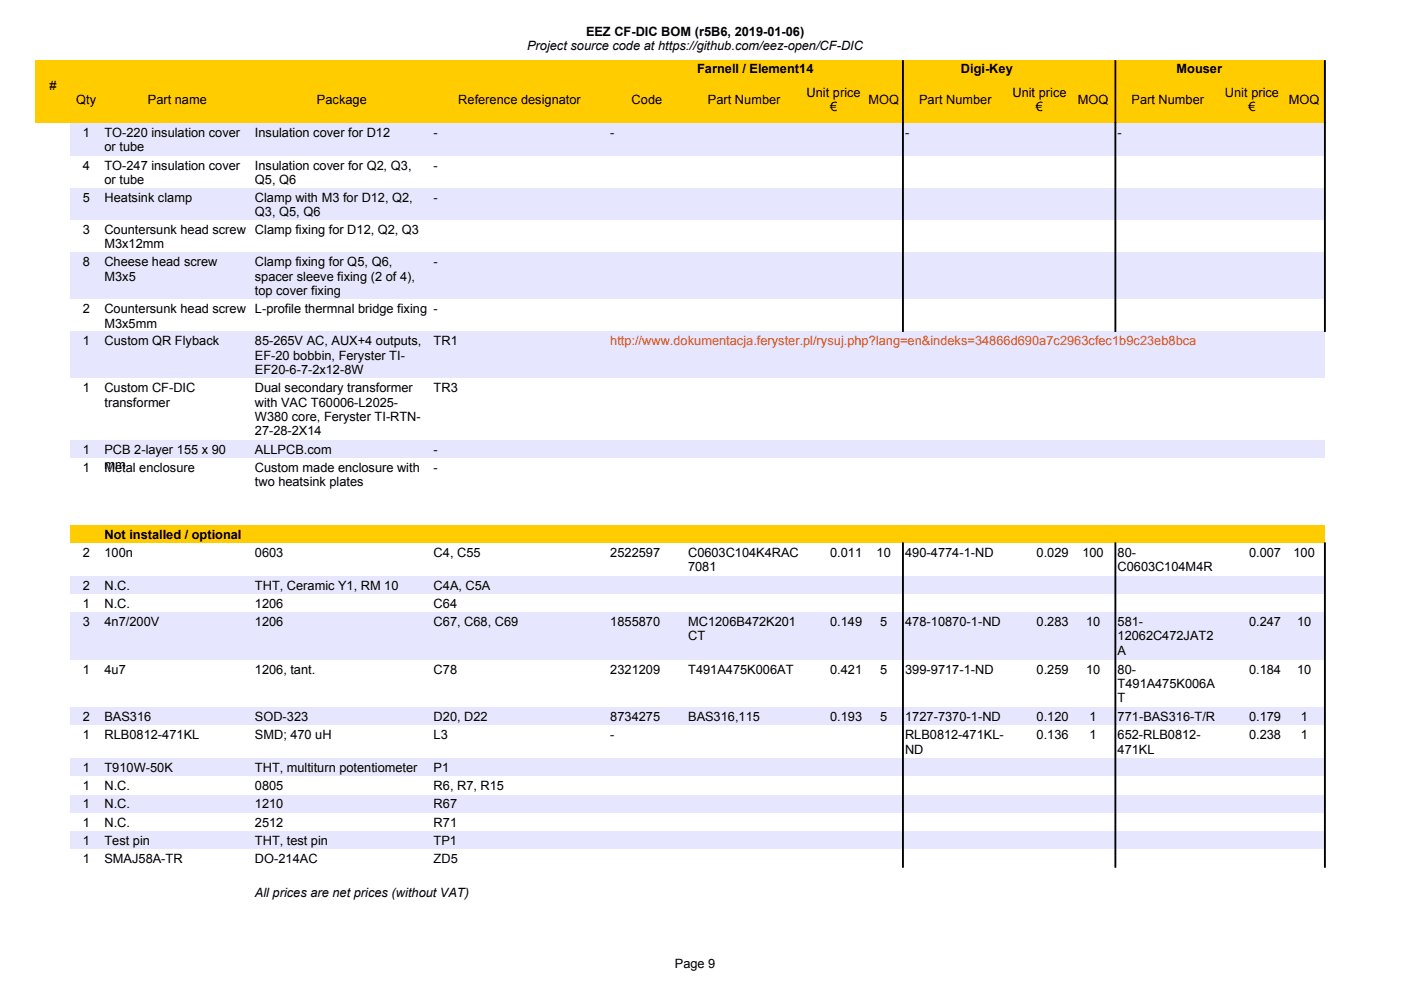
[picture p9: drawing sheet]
<svg xmlns="http://www.w3.org/2000/svg" width="297mm" height="210mm" viewBox="0 0 297 210" stroke-linecap="round" stroke-linejoin="round" font-family="sans-serif">
<defs><g id="words">
<g font-size="2.7">
<text x="111.8" y="10.6">Project source code at https://github.com/eez-open/CF-DIC</text>
<text x="124.2" y="7.5">EEZ CF-DIC BOM (r5B6, 2019-01-06)</text>
<text x="147.8" y="15.4">Farnell / Element14</text>
<text x="203.7" y="15.4">Digi-Key</text>
<text x="249.4" y="15.4">Mouser</text>
<text x="10.5" y="19">#</text>
<text x="16.2" y="22">Qty</text>
<text x="31.4" y="22">Part name</text>
<text x="67.2" y="22">Package</text>
<text x="97.2" y="22">Reference designator</text>
<text x="133.9" y="22">Code</text>
<text x="150.1" y="22">Part Number</text>
<text x="171" y="20.5">Unit price</text>
<text x="176" y="23.5">€</text>
<text x="184.1" y="22">MOQ</text>
<text x="194.9" y="22">Part Number</text>
<text x="214.7" y="20.5">Unit price</text>
<text x="219.6" y="23.5">€</text>
<text x="228.5" y="22">MOQ</text>
<text x="239.9" y="22">Part Number</text>
<text x="259.7" y="20.5">Unit price</text>
<text x="264.7" y="23.5">€</text>
<text x="273.3" y="22">MOQ</text>
<text x="17.5" y="29">1</text>
<text x="22.2" y="29.1">TO-220 insulation cover</text>
<text x="54" y="29">Insulation cover for D12</text>
<text x="91.9" y="29">-</text>
<text x="129.4" y="29">-</text>
<text x="191.9" y="29">-</text>
<text x="237" y="29">-</text>
<text x="22.2" y="32.1">or tube</text>
<text x="17.5" y="36">4</text>
<text x="22.2" y="36">TO-247 insulation cover</text>
<text x="22.2" y="39.1">or tube</text>
<text x="54" y="36">Insulation cover for Q2, Q3,</text>
<text x="54" y="39.1">Q5, Q6</text>
<text x="91.9" y="36">-</text>
<text x="17.5" y="42.8">5</text>
<text x="22.2" y="42.8">Heatsink clamp</text>
<text x="54" y="42.8">Clamp with M3 for D12, Q2,</text>
<text x="54" y="45.9">Q3, Q5, Q6</text>
<text x="91.9" y="42.8">-</text>
<text x="17.5" y="49.6">3</text>
<text x="22.2" y="49.6">Countersunk head screw Clamp fixing for D12, Q2, Q3</text>
<text x="22.2" y="52.7">M3x12mm</text>
<text x="17.5" y="56.4">8</text>
<text x="22.2" y="56.4">Cheese head screw</text>
<text x="22.2" y="59.5">M3x5</text>
<text x="54" y="56.4">Clamp fixing for Q5, Q6,</text>
<text x="54" y="59.5">spacer sleeve fixing (2 of 4),</text>
<text x="91.9" y="56.4">-</text>
<text x="54" y="62.5">top cover fixing</text>
<text x="17.5" y="66.4">2</text>
<text x="22.2" y="66.4">Countersunk head screw L-profile thermnal bridge fixing -</text>
<text x="22.2" y="69.5">M3x5mm</text>
<text x="17.5" y="73.2">1</text>
<text x="22.2" y="73.2">Custom QR Flyback</text>
<text x="54" y="73.2">85-265V AC, AUX+4 outputs,</text>
<text x="54" y="76.3">EF-20 bobbin, Feryster TI-</text>
<text x="91.9" y="73.2">TR1</text>
<text x="17.5" y="83.2">1</text>
<text x="22.2" y="83.2">Custom CF-DIC</text>
<text x="54" y="79.3">EF20-6-7-2x12-8W</text>
<text x="54" y="83.2">Dual secondary transformer</text>
<text x="91.9" y="83.2">TR3</text>
<text x="22.2" y="86.2">transformer</text>
<text x="54" y="86.2">with VAC T60006-L2025-</text>
<text x="54" y="89.3">W380 core, Feryster TI-RTN-</text>
<text x="54" y="92.3">27-28-2X14</text>
<text x="17.5" y="96.3">1</text>
<text x="17.5" y="100">1</text>
<text x="22.2" y="100">Metal enclosure</text>
<text x="22.2" y="96.3">PCB 2-layer 155 x 90</text>
<text x="22.2" y="99.3">mm</text>
<text x="54" y="96.3">ALLPCB.com</text>
<text x="54" y="100">Custom made enclosure with</text>
<text x="91.9" y="96.3">-</text>
<text x="91.9" y="100">-</text>
<text x="54" y="103.1">two heatsink plates</text>
<text x="17.5" y="118.1">2</text>
<text x="22.2" y="114.2">Not installed / optional</text>
<text x="22.2" y="118.1">100n</text>
<text x="54" y="118.1">0603</text>
<text x="91.9" y="118.1">C4, C55</text>
<text x="129.4" y="118.1">2522597</text>
<text x="145.9" y="118.1">C0603C104K4RAC</text>
<text x="176" y="118.1">0.011</text>
<text x="185.8" y="118.1">10</text>
<text x="191.9" y="118.1">490-4774-1-ND</text>
<text x="219.8" y="118.1">0.029</text>
<text x="229.5" y="118.1">100</text>
<text x="237" y="118.1">80-</text>
<text x="264.8" y="118.1">0.007</text>
<text x="274.2" y="118.1">100</text>
<text x="17.5" y="125.1">2</text>
<text x="22.2" y="125.1">N.C.</text>
<text x="54" y="125.1">THT, Ceramic Y1, RM 10</text>
<text x="91.9" y="125.1">C4A, C5A</text>
<text x="145.9" y="121.1">7081</text>
<text x="237" y="121.1">C0603C104M4R</text>
<text x="17.5" y="128.9">1</text>
<text x="22.2" y="128.9">N.C.</text>
<text x="54" y="128.9">1206</text>
<text x="91.9" y="128.9">C64</text>
<text x="17.5" y="132.8">3</text>
<text x="22.2" y="132.8">4n7/200V</text>
<text x="54" y="132.8">1206</text>
<text x="91.9" y="132.8">C67, C68, C69</text>
<text x="129.4" y="132.8">1855870</text>
<text x="145.9" y="132.8">MC1206B472K201</text>
<text x="145.9" y="135.8">CT</text>
<text x="176" y="132.8">0.149</text>
<text x="186.6" y="132.8">5</text>
<text x="191.9" y="132.8">478-10870-1-ND</text>
<text x="219.8" y="132.8">0.283</text>
<text x="230.3" y="132.8">10</text>
<text x="237" y="132.8">581-</text>
<text x="237" y="135.8">12062C472JAT2</text>
<text x="264.8" y="132.8">0.247</text>
<text x="275" y="132.8">10</text>
<text x="17.5" y="142.8">1</text>
<text x="22.2" y="142.8">4u7</text>
<text x="54" y="142.8">1206, tant.</text>
<text x="91.9" y="142.8">C78</text>
<text x="129.4" y="142.8">2321209</text>
<text x="145.9" y="142.8">T491A475K006AT</text>
<text x="176" y="142.8">0.421</text>
<text x="186.6" y="142.8">5</text>
<text x="191.9" y="142.8">399-9717-1-ND</text>
<text x="219.8" y="142.8">0.259</text>
<text x="230.3" y="142.8">10</text>
<text x="237" y="138.8">A</text>
<text x="237" y="142.8">80-</text>
<text x="264.8" y="142.8">0.184</text>
<text x="275" y="142.8">10</text>
<text x="237" y="145.9">T491A475K006A</text>
<text x="237" y="148.9">T</text>
<text x="17.5" y="152.9">2</text>
<text x="22.2" y="152.9">BAS316</text>
<text x="54" y="152.9">SOD-323</text>
<text x="91.9" y="152.9">D20, D22</text>
<text x="129.4" y="152.9">8734275</text>
<text x="145.9" y="152.9">BAS316,115</text>
<text x="176" y="152.9">0.193</text>
<text x="186.6" y="152.9">5</text>
<text x="191.9" y="152.9">1727-7370-1-ND</text>
<text x="219.8" y="152.9">0.120</text>
<text x="231" y="152.9">1</text>
<text x="237" y="152.9">771-BAS316-T/R</text>
<text x="264.8" y="152.9">0.179</text>
<text x="275.8" y="152.9">1</text>
<text x="17.5" y="156.8">1</text>
<text x="22.2" y="156.8">RLB0812-471KL</text>
<text x="54" y="156.8">SMD; 470 uH</text>
<text x="91.9" y="156.8">L3</text>
<text x="129.4" y="156.8">-</text>
<text x="191.9" y="156.8">RLB0812-471KL-</text>
<text x="191.9" y="159.8">ND</text>
<text x="219.8" y="156.8">0.136</text>
<text x="231" y="156.8">1</text>
<text x="237" y="156.8">652-RLB0812-</text>
<text x="237" y="159.8">471KL</text>
<text x="264.8" y="156.8">0.238</text>
<text x="275.8" y="156.8">1</text>
<text x="17.5" y="163.7">1</text>
<text x="17.5" y="167.6">1</text>
<text x="22.2" y="163.7">T910W-50K</text>
<text x="22.2" y="167.6">N.C.</text>
<text x="54" y="163.7">THT, multiturn potentiometer</text>
<text x="54" y="167.6">0805</text>
<text x="91.9" y="163.7">P1</text>
<text x="91.9" y="167.6">R6, R7, R15</text>
<text x="17.5" y="171.4">1</text>
<text x="22.2" y="171.4">N.C.</text>
<text x="54" y="171.4">1210</text>
<text x="91.9" y="171.4">R67</text>
<text x="17.5" y="175.3">1</text>
<text x="17.5" y="179.1">1</text>
<text x="22.2" y="175.3">N.C.</text>
<text x="22.2" y="179.1">Test pin</text>
<text x="54" y="175.3">2512</text>
<text x="54" y="179.1">THT, test pin</text>
<text x="91.9" y="175.3">R71</text>
<text x="91.9" y="179.1">TP1</text>
<text x="17.5" y="183">1</text>
<text x="22.2" y="183">SMAJ58A-TR</text>
<text x="54" y="183">DO-214AC</text>
<text x="91.9" y="183">ZD5</text>
<text x="54" y="190.3">All prices are net prices (without VAT)</text>
<text x="143.1" y="205.3">Page 9</text>
</g>
<text font-size="2.7" fill="#dd4814" x="129.4" y="73.2">http://www.dokumentacja.feryster.pl/rysuj.php?lang=en&amp;indeks=34866d690a7c2963cfec1b9c23eb8bca</text>
</g></defs>
<path d="M7.6 12.9h273.3v13.2h-273.3z" fill-rule="evenodd" fill="#fc0"/>
<g fill="#000" stroke="#000" stroke-width=".21">
<path d="M191.3 12.9h.2v13.2h-.2z" fill-rule="evenodd"/>
<path d="M236.4 12.9h.2v13.2h-.2z" fill-rule="evenodd"/>
<path d="M280.8 12.9h.2v13.2h-.2z" fill-rule="evenodd"/>
</g>
<g fill="#e6e6ff">
<path d="M14.9 26.1h266v6.9h-266z" fill-rule="evenodd"/>
<path d="M14.9 39.9h266v6.8h-266z" fill-rule="evenodd"/>
<path d="M14.9 53.5h266v9.9h-266z" fill-rule="evenodd"/>
<path d="M14.9 70.2h266v10h-266z" fill-rule="evenodd"/>
<path d="M14.9 93.3h266v3.8h-266z" fill-rule="evenodd"/>
</g>
<path d="M14.9 111.4h266v3.7h-266z" fill-rule="evenodd" fill="#fc0"/>
<g fill="#e6e6ff">
<path d="M14.9 122.1h266v3.8h-266z" fill-rule="evenodd"/>
<path d="M14.9 129.8h266v10h-266z" fill-rule="evenodd"/>
<path d="M14.9 150h266v3.8h-266z" fill-rule="evenodd"/>
<path d="M14.9 160.8h266v3.8h-266z" fill-rule="evenodd"/>
<path d="M14.9 168.5h266v3.8h-266z" fill-rule="evenodd"/>
<path d="M14.9 176.2h266v3.8h-266z" fill-rule="evenodd"/>
</g>
<g fill="#000" stroke="#000" stroke-width=".21">
<path d="M191.3 26.1h.2v44.2h-.2z" fill-rule="evenodd"/>
<path d="M236.4 26.1h.2v44.2h-.2z" fill-rule="evenodd"/>
<path d="M280.8 26.1h.2v44.2h-.2z" fill-rule="evenodd"/>
<path d="M191.3 115.1h.2v68.8h-.2z" fill-rule="evenodd"/>
<path d="M236.4 115.1h.2v68.8h-.2z" fill-rule="evenodd"/>
<path d="M280.8 115.1h.2v68.8h-.2z" fill-rule="evenodd"/>
</g>
<use href="#words"/>
</svg>
